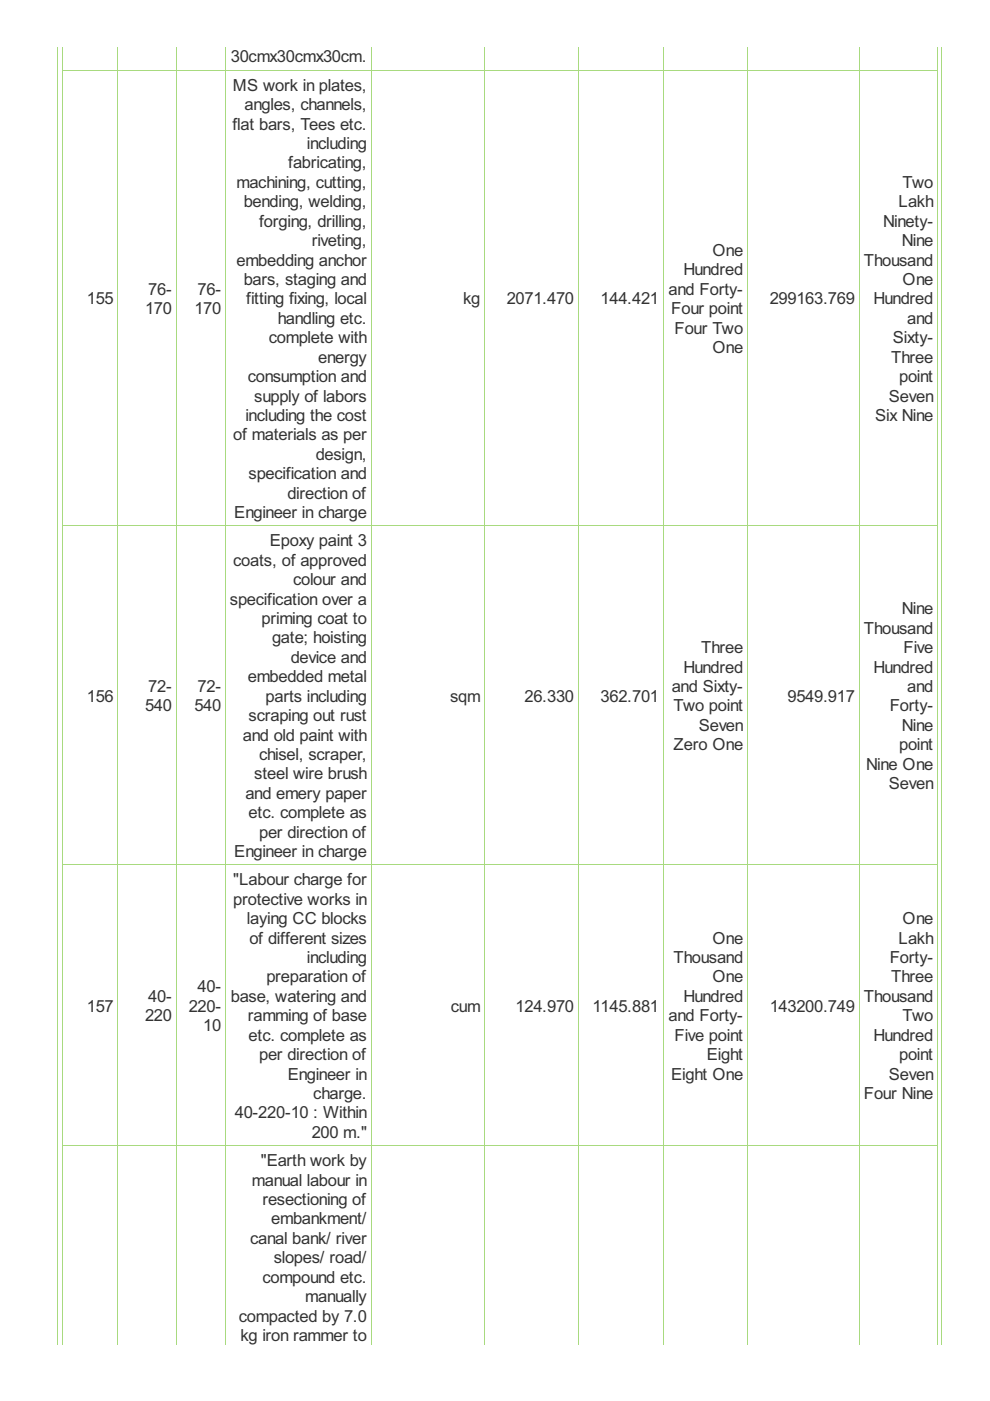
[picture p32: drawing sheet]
<svg xmlns="http://www.w3.org/2000/svg" width="210mm" height="297mm" viewBox="0 0 210 297" stroke-linecap="round" stroke-linejoin="round" font-family="sans-serif">
<defs><g id="words">
<g font-size="3.9" fill="#333">
<text x="48.9" y="13.2">30cmx30cmx30cm.</text>
<text x="49.3" y="19.3">MS work in plates,</text>
<text x="51.8" y="23.4">angles, channels,</text>
<text x="49.3" y="27.5">flat bars, Tees etc.</text>
<text x="61.1" y="35.7">fabricating,</text>
<text x="65.1" y="31.6">including</text>
<text x="50.1" y="39.8">machining, cutting,</text>
<text x="191.4" y="39.8">Two</text>
<text x="51.7" y="44">bending, welding,</text>
<text x="190.5" y="44">Lakh</text>
<text x="54.9" y="48.1">forging, drilling,</text>
<text x="66.1" y="52.2">riveting,</text>
<text x="187.3" y="48.1">Ninety-</text>
<text x="191.2" y="52.2">Nine</text>
<text x="50.1" y="56.3">embedding anchor</text>
<text x="144.9" y="58.4">Hundred</text>
<text x="151.1" y="54.3">One</text>
<text x="183.1" y="56.3">Thousand</text>
<text x="18.4" y="64.5">155</text>
<text x="31.4" y="62.5">76-</text>
<text x="41.9" y="62.5">76-</text>
<text x="51.7" y="60.4">bars, staging and</text>
<text x="52.2" y="64.5">fitting fixing, local</text>
<text x="98.2" y="64.5">kg</text>
<text x="107.4" y="64.5">2071.470</text>
<text x="127.3" y="64.5">144.421</text>
<text x="141.7" y="62.5">and Forty-</text>
<text x="163.2" y="64.5">299163.769</text>
<text x="185.2" y="64.5">Hundred</text>
<text x="191.4" y="60.4">One</text>
<text x="30.7" y="66.6">170</text>
<text x="41.2" y="66.6">170</text>
<text x="58.9" y="68.7">handling etc.</text>
<text x="142.3" y="66.6">Four point</text>
<text x="143" y="70.7">Four Two</text>
<text x="192.4" y="68.7">and</text>
<text x="57" y="72.8">complete with</text>
<text x="67.5" y="76.9">energy</text>
<text x="151.1" y="74.8">One</text>
<text x="189" y="76.9">Three</text>
<text x="189.3" y="72.8">Sixty-</text>
<text x="52.5" y="81">consumption and</text>
<text x="190.6" y="81">point</text>
<text x="52" y="89.2">including the cost</text>
<text x="53.9" y="85.1">supply of labors</text>
<text x="185.5" y="89.2">Six Nine</text>
<text x="188.5" y="85.1">Seven</text>
<text x="49.4" y="93.4">of materials as per</text>
<text x="52.7" y="101.6">specification and</text>
<text x="66.9" y="97.5">design,</text>
<text x="60.9" y="105.7">direction of</text>
<text x="49.7" y="109.8">Engineer in charge</text>
<text x="49.4" y="120">coats, of approved</text>
<text x="57.2" y="115.8">Epoxy paint 3</text>
<text x="62.1" y="124.1">colour and</text>
<text x="48.8" y="128.2">specification over a</text>
<text x="191.2" y="130.2">Nine</text>
<text x="55.5" y="132.3">priming coat to</text>
<text x="57.7" y="136.4">gate; hoisting</text>
<text x="183.1" y="134.4">Thousand</text>
<text x="61.6" y="140.5">device and</text>
<text x="144.9" y="142.6">Hundred</text>
<text x="148.7" y="138.5">Three</text>
<text x="185.2" y="142.6">Hundred</text>
<text x="191.6" y="138.5">Five</text>
<text x="18.4" y="148.8">156</text>
<text x="31.4" y="146.7">72-</text>
<text x="41.9" y="146.7">72-</text>
<text x="52.5" y="144.7">embedded metal</text>
<text x="56.3" y="148.8">parts including</text>
<text x="95.4" y="148.8">sqm</text>
<text x="111.2" y="148.8">26.330</text>
<text x="127.3" y="148.8">362.701</text>
<text x="142.4" y="146.7">and Sixty-</text>
<text x="167" y="148.8">9549.917</text>
<text x="192.4" y="146.7">and</text>
<text x="30.7" y="150.8">540</text>
<text x="41.2" y="150.8">540</text>
<text x="52.7" y="152.9">scraping out rust</text>
<text x="142.8" y="150.8">Two point</text>
<text x="148.2" y="155">Seven</text>
<text x="188.6" y="150.8">Forty-</text>
<text x="191.2" y="155">Nine</text>
<text x="51.5" y="157">and old paint with</text>
<text x="54.9" y="161.1">chisel, scraper,</text>
<text x="142.8" y="159.1">Zero One</text>
<text x="190.6" y="159.1">point</text>
<text x="53.9" y="165.2">steel wire brush</text>
<text x="183.7" y="163.2">Nine One</text>
<text x="188.5" y="167.3">Seven</text>
<text x="52" y="169.4">and emery paper</text>
<text x="52.7" y="173.5">etc. complete as</text>
<text x="54.9" y="177.6">per direction of</text>
<text x="49.7" y="181.7">Engineer in charge</text>
<text x="49.4" y="187.7">&quot;Labour charge for</text>
<text x="49.4" y="191.8">protective works in</text>
<text x="52.4" y="196">laying CC blocks</text>
<text x="191.4" y="196">One</text>
<text x="52.9" y="200.1">of different sizes</text>
<text x="151.1" y="200.1">One</text>
<text x="190.5" y="200.1">Lakh</text>
<text x="56.5" y="208.3">preparation of</text>
<text x="65.1" y="204.2">including</text>
<text x="142.8" y="204.2">Thousand</text>
<text x="151.1" y="208.3">One</text>
<text x="188.6" y="204.2">Forty-</text>
<text x="189" y="208.3">Three</text>
<text x="18.4" y="214.5">157</text>
<text x="31.4" y="212.4">40-</text>
<text x="40" y="214.5">220-</text>
<text x="41.9" y="210.4">40-</text>
<text x="48.9" y="212.4">base, watering and</text>
<text x="95.6" y="214.5">cum</text>
<text x="109.3" y="214.5">124.970</text>
<text x="125.6" y="214.5">1145.881</text>
<text x="144.9" y="212.4">Hundred</text>
<text x="163.2" y="214.5">143200.749</text>
<text x="183.1" y="212.4">Thousand</text>
<text x="30.7" y="216.5">220</text>
<text x="43.1" y="218.6">10</text>
<text x="52.5" y="216.5">ramming of base</text>
<text x="52.7" y="220.7">etc. complete as</text>
<text x="141.7" y="216.5">and Forty-</text>
<text x="143" y="220.7">Five point</text>
<text x="185.2" y="220.7">Hundred</text>
<text x="191.4" y="216.5">Two</text>
<text x="54.9" y="224.8">per direction of</text>
<text x="149.9" y="224.8">Eight</text>
<text x="190.6" y="224.8">point</text>
<text x="61" y="228.9">Engineer in</text>
<text x="66.4" y="233">charge.</text>
<text x="142.3" y="228.9">Eight One</text>
<text x="183.1" y="233">Four Nine</text>
<text x="188.5" y="228.9">Seven</text>
<text x="49.8" y="237.1">40-220-10 : Within</text>
<text x="66.1" y="241.2">200 m.&quot;</text>
<text x="53.4" y="251.4">manual labour in</text>
<text x="55.3" y="247.2">&quot;Earth work by</text>
<text x="55.6" y="255.5">resectioning of</text>
<text x="53.1" y="263.7">canal bank/ river</text>
<text x="57.5" y="259.6">embankment/</text>
<text x="58" y="267.8">slopes/ road/</text>
<text x="55.6" y="272">compound etc.</text>
<text x="50.6" y="280.2">compacted by 7.0</text>
<text x="64.7" y="276.1">manually</text>
<text x="51" y="284.3">kg iron rammer to</text>
</g>
</g></defs>
<g fill="none" stroke="#a8da7f" stroke-width=".21">
<path d="M12.1 9.9v275.3M13.1 14.9h185.8M13.2 9.9v275.3M25 9.9v275.3M37.4 9.9v275.3M47.8 9.9v275.3M78.7 9.9v275.3M102.7 9.9v275.3M122.6 9.9v275.3M140.6 9.9v275.3M158.5 9.9v275.3M182.1 9.9v275.3"/>
<path d="M198.8 9.9v275.3M199.6 9.9v275.3M13.1 111.5h185.8M13.1 183.3h185.8M13.1 242.9h185.8"/>
</g>
<use href="#words"/>
</svg>
